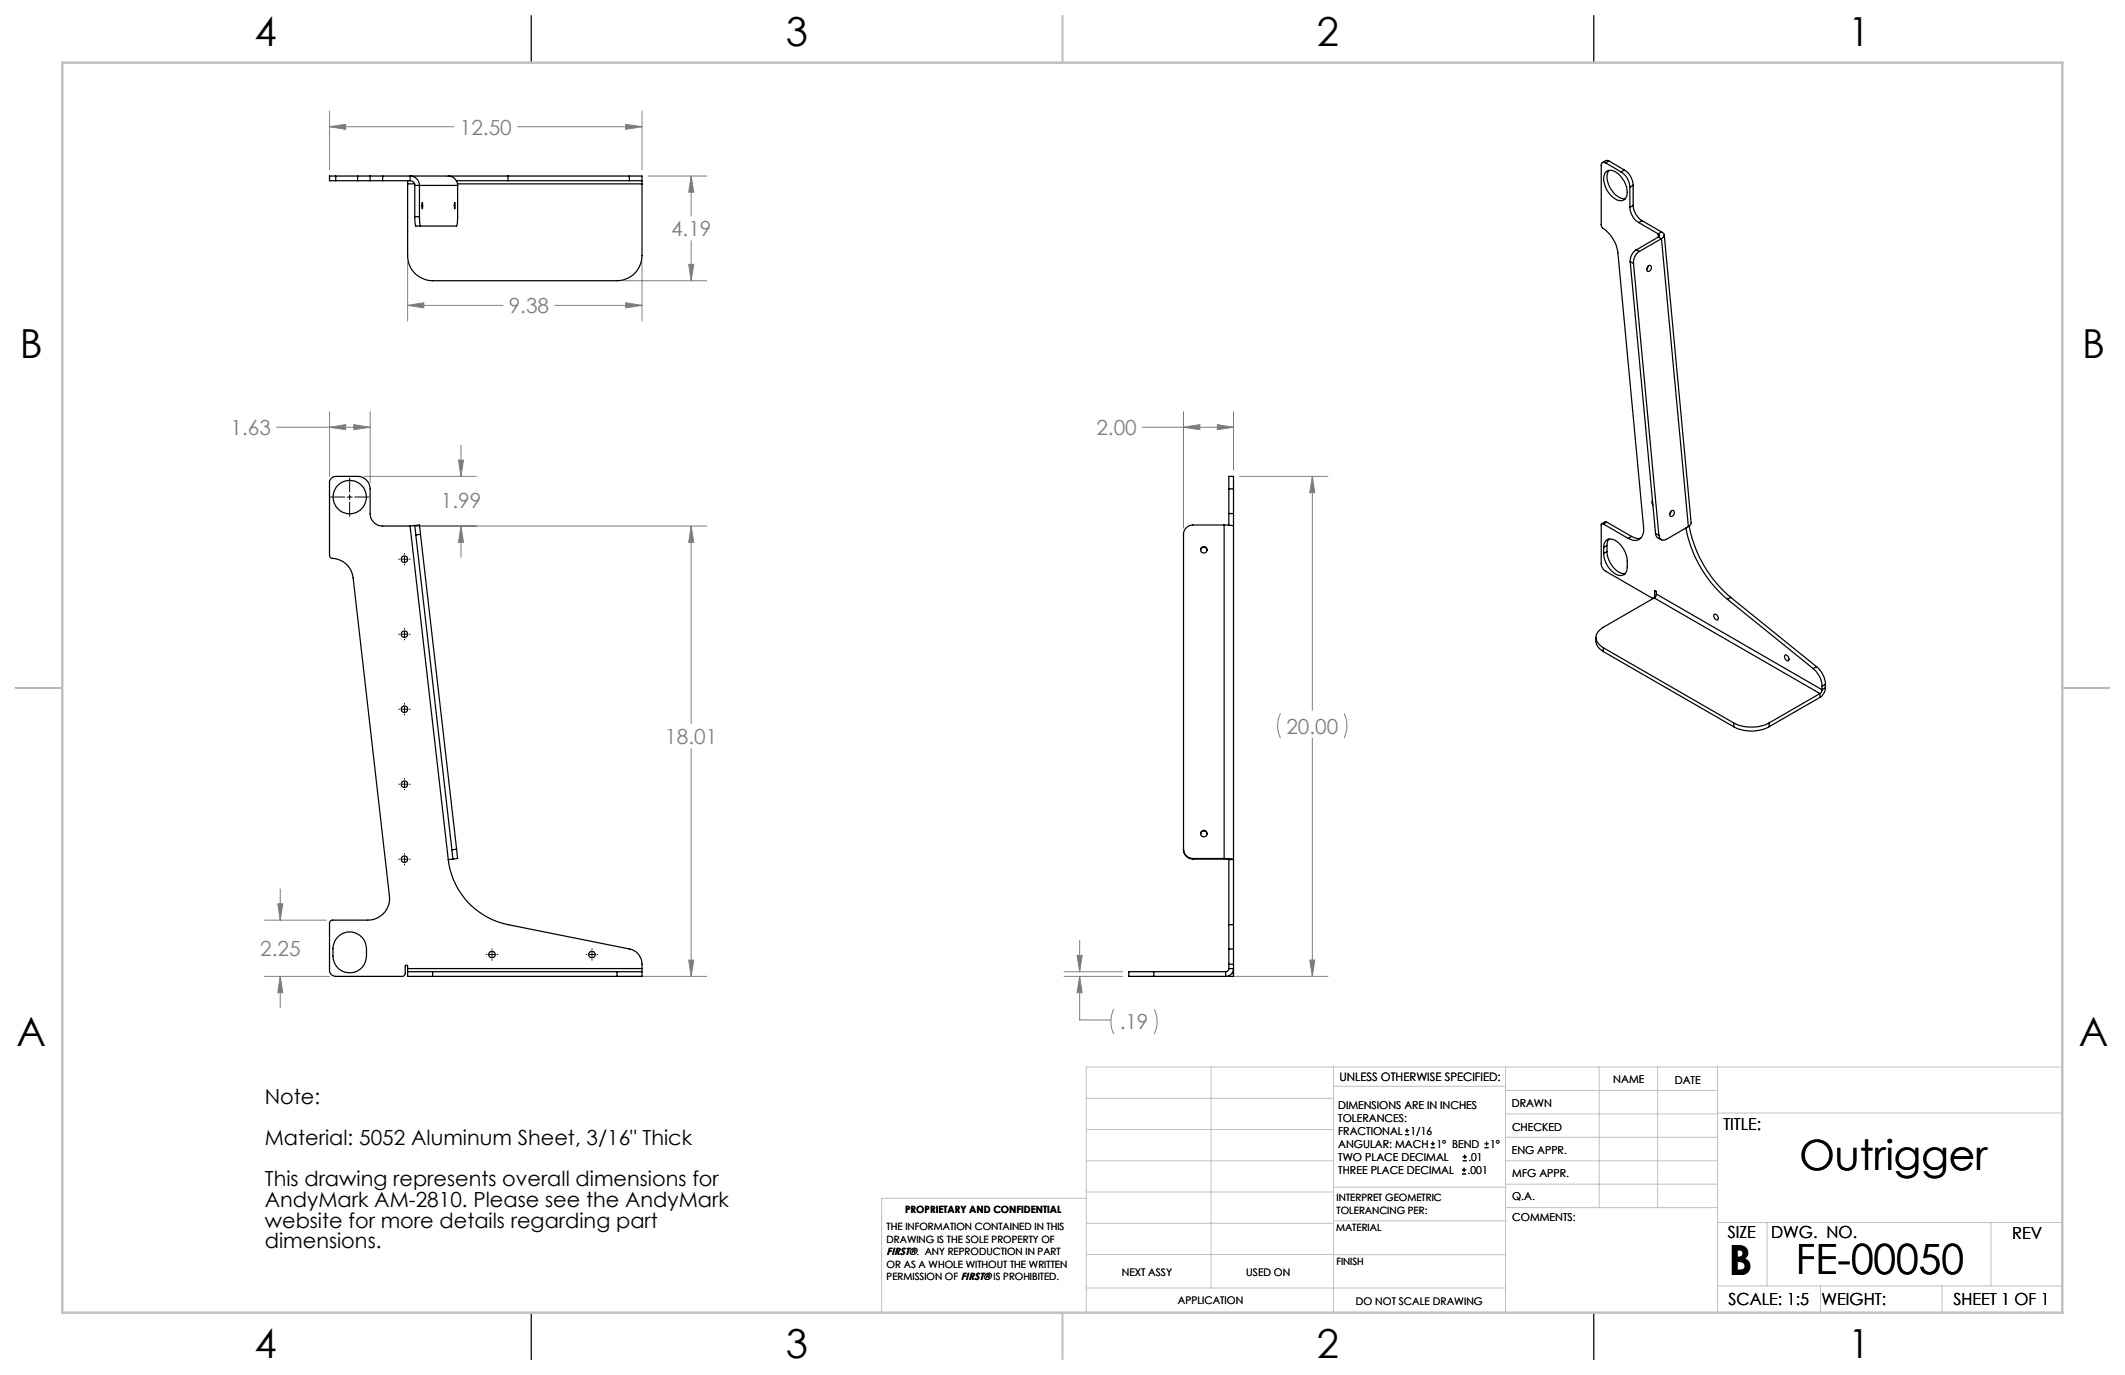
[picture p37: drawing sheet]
<svg xmlns="http://www.w3.org/2000/svg" width="432mm" height="279mm" viewBox="0 0 432 279" stroke-linecap="round" stroke-linejoin="round" font-family="sans-serif">
<defs><g id="words">
<g font-size="8.5">
<text x="365.7" y="237.7">Outrigger</text>
<text x="351.3" y="259">B</text>
<text x="364.9" y="258.9">FE-00050</text>
</g>
<g font-size="8.1">
<text x="51.7" y="9.3">4</text>
<text x="159.7" y="9.3">3</text>
<text x="267.6" y="9.3">2</text>
<text x="375.6" y="9.3">1</text>
<text x="4" y="72.8">B</text>
<text x="423.1" y="72.8">B</text>
<text x="3.3" y="212.5">A</text>
<text x="422.4" y="212.5">A</text>
<text x="51.7" y="276">4</text>
<text x="159.7" y="276">3</text>
<text x="267.6" y="276">2</text>
<text x="375.6" y="276">1</text>
</g>
<g font-size="4.2" fill="#7f7f7f">
<text x="93.4" y="27.3">12.50</text>
<text x="136.4" y="48">4.19</text>
<text x="103.4" y="63.6">9.38</text>
<text x="46.9" y="88.4">1.63</text>
<text x="222.8" y="88.4">2.00</text>
<text x="89.6" y="103.3">1.99</text>
<text x="261.4" y="149.1">20.00</text>
<text x="135.2" y="151.2">18.01</text>
<text x="52.9" y="194.3">2.25</text>
<text x="227.5" y="209.2">.19</text>
</g>
<g font-size="4.2">
<text x="53.8" y="224.4">Note:</text>
<text x="53.8" y="232.7">Material: 5052 Aluminum Sheet, 3/16&quot; Thick</text>
<text x="53.8" y="241.1">This drawing represents overall dimensions for</text>
<text x="53.8" y="245.3">AndyMark AM-2810. Please see the AndyMark</text>
<text x="53.8" y="249.4">website for more details regarding part</text>
<text x="53.8" y="253.6">dimensions.</text>
</g>
<g font-size="3.4">
<text x="350.2" y="229.5">TITLE:</text>
<text x="351.1" y="251.6">SIZE</text>
<text x="359.9" y="251.6">DWG. NO.</text>
<text x="408.9" y="251.7">REV</text>
<text x="351.2" y="265.2">SCALE: 1:5</text>
<text x="370.1" y="265.3">WEIGHT:</text>
<text x="396.9" y="265.2">SHEET 1 OF 1</text>
</g>
<text font-size="2.4" x="272.2" y="219.7">UNLESS OTHERWISE SPECIFIED:</text>
<g font-size="2.2">
<text x="327.8" y="220.1">NAME</text>
<text x="340.3" y="220.2">DATE</text>
<text x="271.9" y="225.3">DIMENSIONS ARE IN INCHES</text>
<text x="271.9" y="227.9">TOLERANCES:</text>
<text x="307.2" y="224.9">DRAWN</text>
<text x="271.9" y="230.6">FRACTIONAL</text>
<text x="271.9" y="233.2">ANGULAR: MACH</text>
<text x="286.6" y="230.6">1/16</text>
<text x="291.9" y="233.2">1° BEND</text>
<text x="302.8" y="233.2">1°</text>
<text x="307.3" y="229.8">CHECKED</text>
<text x="271.9" y="238.5">THREE PLACE DECIMAL</text>
<text x="271.9" y="235.9">TWO PLACE DECIMAL</text>
<text x="298.2" y="238.5">.001</text>
<text x="298.4" y="235.9">.01</text>
<text x="307.2" y="234.5">ENG APPR.</text>
<text x="307.3" y="239.2">MFG APPR.</text>
<text x="307.3" y="243.9">Q.A.</text>
<text x="307.3" y="248.1">COMMENTS:</text>
</g>
<g font-size="2.1">
<text x="180.2" y="255.1">FIRST®. ANY REPRODUCTION IN PART</text>
<text x="227.9" y="259.2">NEXT ASSY</text>
<text x="253.3" y="259.2">USED ON</text>
<text x="239.3" y="265">APPLICATION</text>
<text x="275.5" y="265.1">DO NOT SCALE DRAWING</text>
</g>
<g font-size="2">
<text x="271.6" y="244.1">INTERPRET GEOMETRIC</text>
<text x="180.2" y="250">THE INFORMATION CONTAINED IN THIS</text>
<text x="183.9" y="246.4">PROPRIETARY AND CONFIDENTIAL</text>
<text x="271.5" y="250.2">MATERIAL</text>
<text x="271.6" y="246.6">TOLERANCING PER:</text>
<text x="180.2" y="252.5">DRAWING IS THE SOLE PROPERTY OF</text>
<text x="180.2" y="257.6">OR AS A WHOLE WITHOUT THE WRITTEN</text>
<text x="271.5" y="257">FINISH</text>
<text x="180.2" y="260.1">PERMISSION OF FIRST® IS PROHIBITED.</text>
</g>
</g></defs>
<path d="M108 3.2v9.5M215.9 3.2v9.5M323.9 3.2v9.5M3.1 139.7h9.6M419.1 139.7h9.5M108 266.7v9.6M215.9 266.7v9.6M323.9 266.7v9.6" fill="none" stroke="#000" stroke-width=".25"/>
<g fill="none" stroke="#c0c0c0" stroke-width=".2">
<path d="M246.1 216.8v44.9M271 216.8v49.9M305.9 216.8v49.9M324.9 216.8v28.6M336.8 216.8v28.6M349 216.8v49.9M419.1 216.8h-198.4v49.9M220.7 235.9h50.3M220.7 229.5h50.3M220.7 223.2h50.3M271 220.7h34.9M305.9 231.1h43.1"/>
<path d="M305.9 226.3h43.1M305.9 221.6h43.1M305.9 235.9h43.1M349 226.2h70.1M220.7 248.6h50.3M220.7 242.2h50.3M220.7 254.9h50.3M220.7 243.5h-41.6v23.2M271 255h34.9M271 248.1h35M271 241.2h35M305.9 240.6h43.1"/>
<path d="M306 245.4h43M349 248.4h70.1M359.1 248.4v12.9M404.6 248.4v12.9M220.7 261.7h85.2M349 261.3h70.1M369.9 261.3v5.4M394.6 261.3v5.4"/>
</g>
<path d="M215.9 3.2v9.5M3.1 139.7h9.6M419.1 139.7h9.5M215.9 266.7v9.6" fill="none" stroke="#c0c0c0" stroke-width=".25"/>
<path d="M12.7 12.7h406.4v254h-406.4z" fill="none" stroke="#c0c0c0" stroke-width=".5"/>
<g fill="none" stroke="#7f7f7f" stroke-width=".2">
<path d="M67 25.8l3.2-.5v1zM67 22.6v11.9M67 25.8h25.3M105.2 25.8h25.3M127.1 25.3l3.4 .5-3.4 .5zM130.5 22.6v11.9M131.7 35.8h11.9M140.4 35.8l.6 3.3h-1.1zM140.4 35.8v8.1M82.8 53.2v12M126.6 57h17M130.5 53.2v12"/>
<path d="M139.9 53.7h1.1l-.6 3.3zM140.4 48.9v8.1M82.8 62.1l3.3-.6v1zM82.8 62.1h19.4M112.7 62.1h17.8M127.1 61.5l3.4 .6-3.4 .4zM56.2 86.8h19M67 86.8l3.2-.5v1zM67 83.6v13.2M71.9 86.3l3.3 .5-3.3 .5zM73.9 96.8h22.9M75.2 83.6v14.5"/>
<path d="M93.2 93.5h1l-.5 3.3zM93.7 90.5v6.3M232.2 86.8h18.4M240.5 86.8l3.3-.5v1zM240.5 83.6v23.7M247.4 86.3l3.2 .5-3.2 .5zM250.6 83.6v11.9M251.9 96.8h17.9M266.7 96.8l.5 3.3h-1.1zM266.7 96.8v47.5M84.6 106.9h59M93.7 106.9l.5 3.3h-1z"/>
<path d="M93.7 106.9v6.3M140.4 106.9l.6 3.3h-1.1zM140.4 106.9v40.1M140.4 152.1v46.3M260.2 145a5.6 5.6 0 0 0 0 5M266.7 150v48.4M273.1 145a5.9 5.9 0 0 1 0 5M53.8 187h12.5M53.8 198.4h13.2M56.4 183.7h1.1l-.6 3.3zM56.9 198.4l.6 3.3h-1.1zM56.9 180.6v6.4"/>
<path d="M56.9 198.4v6.4M126.6 198.4h17M139.9 195.1h1.1l-.6 3.3zM216.2 198.4h11.9M216.2 197.4h11.9M218.9 194.1h1l-.5 3.3zM219.4 198.4l.5 3.3h-1zM219.4 198.4v8.9h6.3M219.4 191.1v6.3M250.3 198.4h19.5M266.1 195.1h1.1l-.5 3.3zM226.3 205.1a5.6 5.6 0 0 0 0 5"/>
<path d="M234.5 205.1a5.6 5.6 0 0 1 0 5"/>
</g>
<g fill="none" stroke="#000" stroke-width=".2">
<path d="M71 97.1v2.9M67.2 101h2.9M70.6 101h1M71 100.5v1M71 102v2.9M72.1 101h2.9M81 113.6h.2M81.7 113.6h1M82.2 112.5v.1M82.2 113.1v1M82.2 114.7v.1M83.2 113.6h.2"/>
<path d="M81 128.9h.2M81.7 128.9h1M82.2 127.7v.1M82.2 128.3v1.1M82.2 129.9v.1M83.2 128.9h.2M81 159.3h.2M81 144.1h.2M81.7 159.3h1M81.7 144.1h1M82.2 142.9v.2M82.2 143.6v1"/>
<path d="M82.2 145.1v.2M82.2 158.2v.1M82.2 158.8v1M83.2 159.3h.2M83.2 144.1h.2M81 174.6h.2M81.7 174.6h1M82.2 160.4v.1M82.2 173.4v.2M82.2 174.1v1M82.2 175.6v.2M83.2 174.6h.2"/>
<path d="M98.8 194h.2M99.4 194h1.1M100 192.8v.1M100 193.5v1M100 195v.1M101 194h.1M119.1 194h.2M119.8 194h1M120.3 192.8v.1M120.3 193.5v1M120.3 195v.1M121.3 194h.2"/>
</g>
<path d="M56.4 183.7h1.1l-.6 3.3zM56.9 198.4l.6 3.3h-1.1zM71.9 86.3l3.3 .5-3.3 .5zM67 86.8l3.2-.5v1zM93.2 93.5h1l-.5 3.3zM93.7 106.9l.5 3.3h-1zM139.9 195.1h1.1l-.6 3.3zM140.4 106.9l.6 3.3h-1.1zM67 25.8l3.2-.5v1zM127.1 25.3l3.4 .5-3.4 .5zM140.4 35.8l.6 3.3h-1.1zM139.9 53.7h1.1l-.6 3.3zM127.1 61.5l3.4 .6-3.4 .4zM82.8 62.1l3.3-.6v1zM219.4 198.4l.5 3.3h-1zM218.9 194.1h1l-.5 3.3zM240.5 86.8l3.3-.5v1zM247.4 86.3l3.2 .5-3.2 .5zM266.1 195.1h1.1l-.5 3.3zM266.7 96.8l.5 3.3h-1.1z" fill="#7f7f7f"/>
<g fill="none" stroke="#000" stroke-width=".25">
<path d="M68.2 35.8v.9M72.7 35.8v.9M75.2 35.8v.9M77.8 35.8v.9M82.8 36.7v.7M82.8 37.4v14.6a5.1 5.1 0 0 0 5.1 5h37.5a5.1 5.1 0 0 0 5.1-5v-14.6M82.8 37.4h1.4M83.3 36.7v-.9a1.93 1.93 0 0 1 1.9 1.9v6.3M83.3 36.7a.96 .96 0 0 1 1 1M84.3 37.7h8.7M84.3 37.7v6.3M91.1 35.8a1.93 1.93 0 0 1 1.9 1.9"/>
<path d="M91.1 35.8h12.1M91.1 35.8h-24.1v.9h16.3M92.7 36.7h10.5M93 37.4h37.5M93 37.7v6.7l-.2 1.5h-8.3l-.2-1.9M103.2 35.8h24.7M103.2 36.7h24.7M103.2 35.8v.9M127.9 35.8h2.6v.9M127.9 36.7h2.6M127.9 35.8v.9M130.5 36.7v.7"/>
<path d="M326.2 33.1a.55 .55 0 0 0-.6-.1 .55 .55 0 0 0-.2 .6v12.3l.2 .4a7.2 7.2 0 0 1 3.2 5.1l5.2 55.7a1.97 1.97 0 0 1-2.4 2.6l-.8-.3M326.2 33.1l3.2 1.8M326.4 34.9a1.89 1.89 0 0 1 2.5 .4 4.6 4.6 0 0 1 1.5 4.8 1.45 1.45 0 0 1-2.2 .3 4.8 4.8 0 0 1-2.2-5zM326.9 34.6a4.2 4.2 0 0 0 1.3 4.9l1 .7 1.1 .2M326.9 32.7l-.6-.1-.7 .5M326.9 32.7l-.7 .4M326.9 32.7l3.2 1.8M329.4 34.9a3.8 3.8 0 0 1 1.8 3.1M330.1 34.5a3.8 3.8 0 0 1 1.8 3.1M330.1 34.5l-.7 .4M331.2 38v4.1M331.9 37.6l-.7 .4"/>
<path d="M331.9 37.6v4.1M84.3 44h.9M85.2 44l.2 1.9M85.8 41.2v1.2zM92.4 41.1v1.3zM331.2 42.1a3.9 3.9 0 0 0 1.8 3.1M331.3 53.2l.6 .3M331.3 53.2l5.1 55.2M331.9 41.7a3.9 3.9 0 0 0 1.8 3.1M331.9 41.7l-.7 .4M331.9 53.5l5.2 55.2M332.5 50.8a2.66 2.66 0 0 0-1.2 2.4"/>
<path d="M332.5 50.8l.6 .3M333 45.2l3.9 2.3M333.1 51.1a2.67 2.67 0 0 0-1.2 2.4M333.7 44.8l-.7 .4M333.7 44.8l3.9 2.3M334.9 54.1a.44 .44 0 0 1 .6 0 .44 .44 0 0 1 0 .6l-.1 .2a.41 .41 0 0 1-.7 .2 .41 .41 0 0 1 0-.6zM334.9 54.1l-.3 .6M336.9 47.5a.34 .34 0 0 1 .3 .4 .34 .34 0 0 1-.3 .3M336.9 47.5l.1 .7M336.9 48.2l.7 .3M336.9 48.2l-4.4 2.6M337.6 47.1a.7 .7 0 0 1 .6 .7 .7 .7 0 0 1-.6 .7"/>
<path d="M337.6 48.5l5.5 58.5M337.6 48.5l-4.5 2.6M337.6 47.1l-.7 .4M338.2 47.7l5.4 58.5-.1 .4-.4 .4M249.7 99.3v-2.5h.9v2.5M249.7 99.3v5.1M249.7 99.3h.9M250.6 99.3v5.1M83.3 106.9h-5.5a2.51 2.51 0 0 1-2.6-2.5v-5.1a2.57 2.57 0 0 0-2.5-2.5h-4.5a1.26 1.26 0 0 0-1.2 1.3v14.7a.6 .6 0 0 0 .6 .7 4.5 4.5 0 0 1 4.2 3.9l7.3 64.6a4.4 4.4 0 0 1-4.4 5h-7.1a.6 .6 0 0 0-.6 .6v9.5a1.26 1.26 0 0 0 1.2 1.3h13.5a.6 .6 0 0 0 .6-.6v-1.4a.25 .25 0 0 1 .3-.3 .25 .25 0 0 1 .2 .3v.4M83.3 106.9l7.8 67.8M84.3 106.8l.9-.1 .2 1.9M84.3 106.8l.2 1.9"/>
<path d="M84.3 106.8l-1 .1M84.5 108.7l7.3 64M85.4 108.6l-.9 .1M85.4 108.6l7.4 63.9M244 111.8a.65 .65 0 0 1 .6-.6 .65 .65 0 0 1 .7 .6M248.7 106.7h-6.3a1.93 1.93 0 0 0-1.9 1.9v64.1a1.93 1.93 0 0 0 1.9 1.9M248.7 106.7l1.9 .2M248.7 106.7v67.9M249.7 104.4v2.3M249.7 104.4h.9M250.6 104.4v2.5M250.6 106.9v67.8"/>
<path d="M325.8 106.5a.25 .25 0 0 0-.3-.1 .25 .25 0 0 0-.1 .3v7.8a1.91 1.91 0 0 0 .8 1.6l9.7 5.5M325.8 106.5l5 2.9M325.9 111.2a1.49 1.49 0 0 1 .8-1.6 1.49 1.49 0 0 1 1.7 .4 5.7 5.7 0 0 1 2 6.3 1.51 1.51 0 0 1-2.3 .2 5.3 5.3 0 0 1-2.2-4M325.9 111.2v1.3M326.5 106.1l-.3-.1-.7 .4M326.5 106.1l-.7 .4M326.5 106.1l5 2.9M326.5 112.1a5 5 0 0 0 3.3 4.5h.5M326.5 110.8l-.6 .4M326.5 112.1l-.6 .4M326.5 110.8v1.3M326.9 109.5l-.3 .6-.1 .7"/>
<path d="M331.5 109l.4 .2a1.82 1.82 0 0 0 1.5 .2M331.5 109l-.7 .4M335.8 101.7l-.1 .4 .2 .5M336.4 108.4l.3 .8 1 .5M336.4 108.4l.7 .3M339.5 103.9l.2-.1a.51 .51 0 0 1 .6 .3 .51 .51 0 0 1-.3 .6 .43 .43 0 0 1-.6 .2 .43 .43 0 0 1-.1-.7zM339.5 103.9l-.2 .6M342.6 107.3a25.1 25.1 0 0 0 8.4 14.5M343.1 107l-4.5 2.6a.97 .97 0 0 1-1 .1 .97 .97 0 0 1-.5-1M343.3 106.9a25.1 25.1 0 0 0 8.4 14.5M324.3 129.5a2.65 2.65 0 0 0 1.5 2.9M325.8 131.6l26.5 15.3"/>
<path d="M325.8 131.6v.8M325.8 132.4l26.5 15.3M336.1 121.5l-10.3 6a2.24 2.24 0 0 0-1.2 2.9l.4 .7 .8 .5M336.1 121.5l33.7 19.4M336.2 120.2l.1-.2 .2 .1 .1 .6M336.2 121.3v.1M336.2 120.2v1.1M336.4 120.1l-.2 .1M336.4 121.2l-.2 .1M336.6 120.7l-.1 .4-.4 .4M336.6 120.7l33.6 19.5M348.3 124.9a.67 .67 0 0 1 .7 .3 .67 .67 0 0 1 0 .8 .82 .82 0 0 1-.7-1.1z"/>
<path d="M351 121.8l17.4 14.1M351.7 121.4l-.7 .4M351.7 121.4l17.4 14.1M362.7 133.2l.1-.1a.74 .74 0 0 1 .6 .4 .74 .74 0 0 1-.1 .8 .88 .88 0 0 1-.6-1.1zM368.4 135.9a4.9 4.9 0 0 1 1.8 3.6M369.1 135.5a4.9 4.9 0 0 1 1.8 3.6M369.1 135.5l-.7 .4M370.2 139.5v.7M370.9 139.8a2.37 2.37 0 0 1-1.1 1.9M370.9 139.1l-.7 .4M370.9 139.8l-.7 .4M370.9 139.1v.7"/>
<path d="M352.3 146.9a8 8 0 0 0 7.2 0M352.3 147.7a7.7 7.7 0 0 0 7.2 0M352.3 146.9v.8M359.5 146.9v.8M369.8 140.9l-10.3 6M369.8 140.9v.8M369.8 141.7l-10.3 6M370.2 140.2l-.1 .4-.3 .3M91.1 174.7a15.2 15.2 0 0 0 12.1 13.2l24.7 4.9a3.3 3.3 0 0 1 2.6 4M91.8 172.7l.2 1.9M92 174.6l-.9 .1M92.8 172.5l.2 1.9-1 .2"/>
<path d="M92.8 172.5l-1 .2M240.5 172.5a1.93 1.93 0 0 0 1.9 1.9M242.4 174.4h6.7l1.5 .3M242.4 174.6h6.3M242.4 174.4v.2M244 169.5a.65 .65 0 0 1 .6-.6 .65 .65 0 0 1 .7 .6M248.7 174.6l1 .1M249.7 174.7v13.2M249.7 174.7h.9M250.6 174.7v13.2M68.6 190.5a3.4 3.4 0 0 1 3.7-.9 3.4 3.4 0 0 1 2.2 3.2 4.4 4.4 0 0 1-1.3 4.2 3.4 3.4 0 0 1-3.6 .3 3.4 3.4 0 0 1-1.9-3 4.5 4.5 0 0 1 .9-3.8zM82.8 196.8v.6"/>
<path d="M82.8 197.4h47.7M82.8 197.4v1h47.7v-1M82.8 196.8h47.7M87.9 197.4v1M125.4 197.4v1M130.5 196.8v.6M234.5 197.4h-5.1v1h5.1M234.5 197.4h14.6M234.5 198.4h14.6M234.5 197.4v1M249.1 197.4v1M249.7 196.8h.9a1.57 1.57 0 0 1-1.5 1.6"/>
<path d="M249.7 196.8a.6 .6 0 0 1-.6 .6M249.7 195.9h.9M249.7 187.9v8.9M249.7 192.8h.9M249.7 187.9h.9M250.3 197.8h.3M250.6 197.8v.6h-.9v-.1M250.6 187.9v9.9"/>
<circle cx="71.1" cy="101" r="3.4"/>
<circle cx="82.2" cy="113.6" r=".66"/>
<circle cx="244.6" cy="111.7" r=".66"/>
<circle cx="82.2" cy="128.9" r=".66"/>
<circle cx="82.2" cy="144.1" r=".66"/>
<circle cx="82.2" cy="159.4" r=".66"/>
<circle cx="82.2" cy="174.6" r=".66"/>
<circle cx="244.6" cy="169.4" r=".67"/>
<circle cx="100" cy="194" r=".66"/>
<circle cx="120.3" cy="194" r=".66"/>
</g>
<g fill="none" stroke="#000" stroke-width=".2">
<path d="M285.5 230.6h.8M285.5 229.7h.8M285.9 229.3v.9M290.7 233.2h.8M290.7 232.4h.8M291.1 232v.8M297.1 238.5h.8M297.1 237.7h.8M297.2 235.9h.9M297.2 235.1h.9M297.5 237.3v.8M297.6 234.6v.9"/>
<path d="M301.7 233.2h.8M301.7 232.4h.8M302.1 232v.8"/>
</g>
<use href="#words"/>
</svg>
